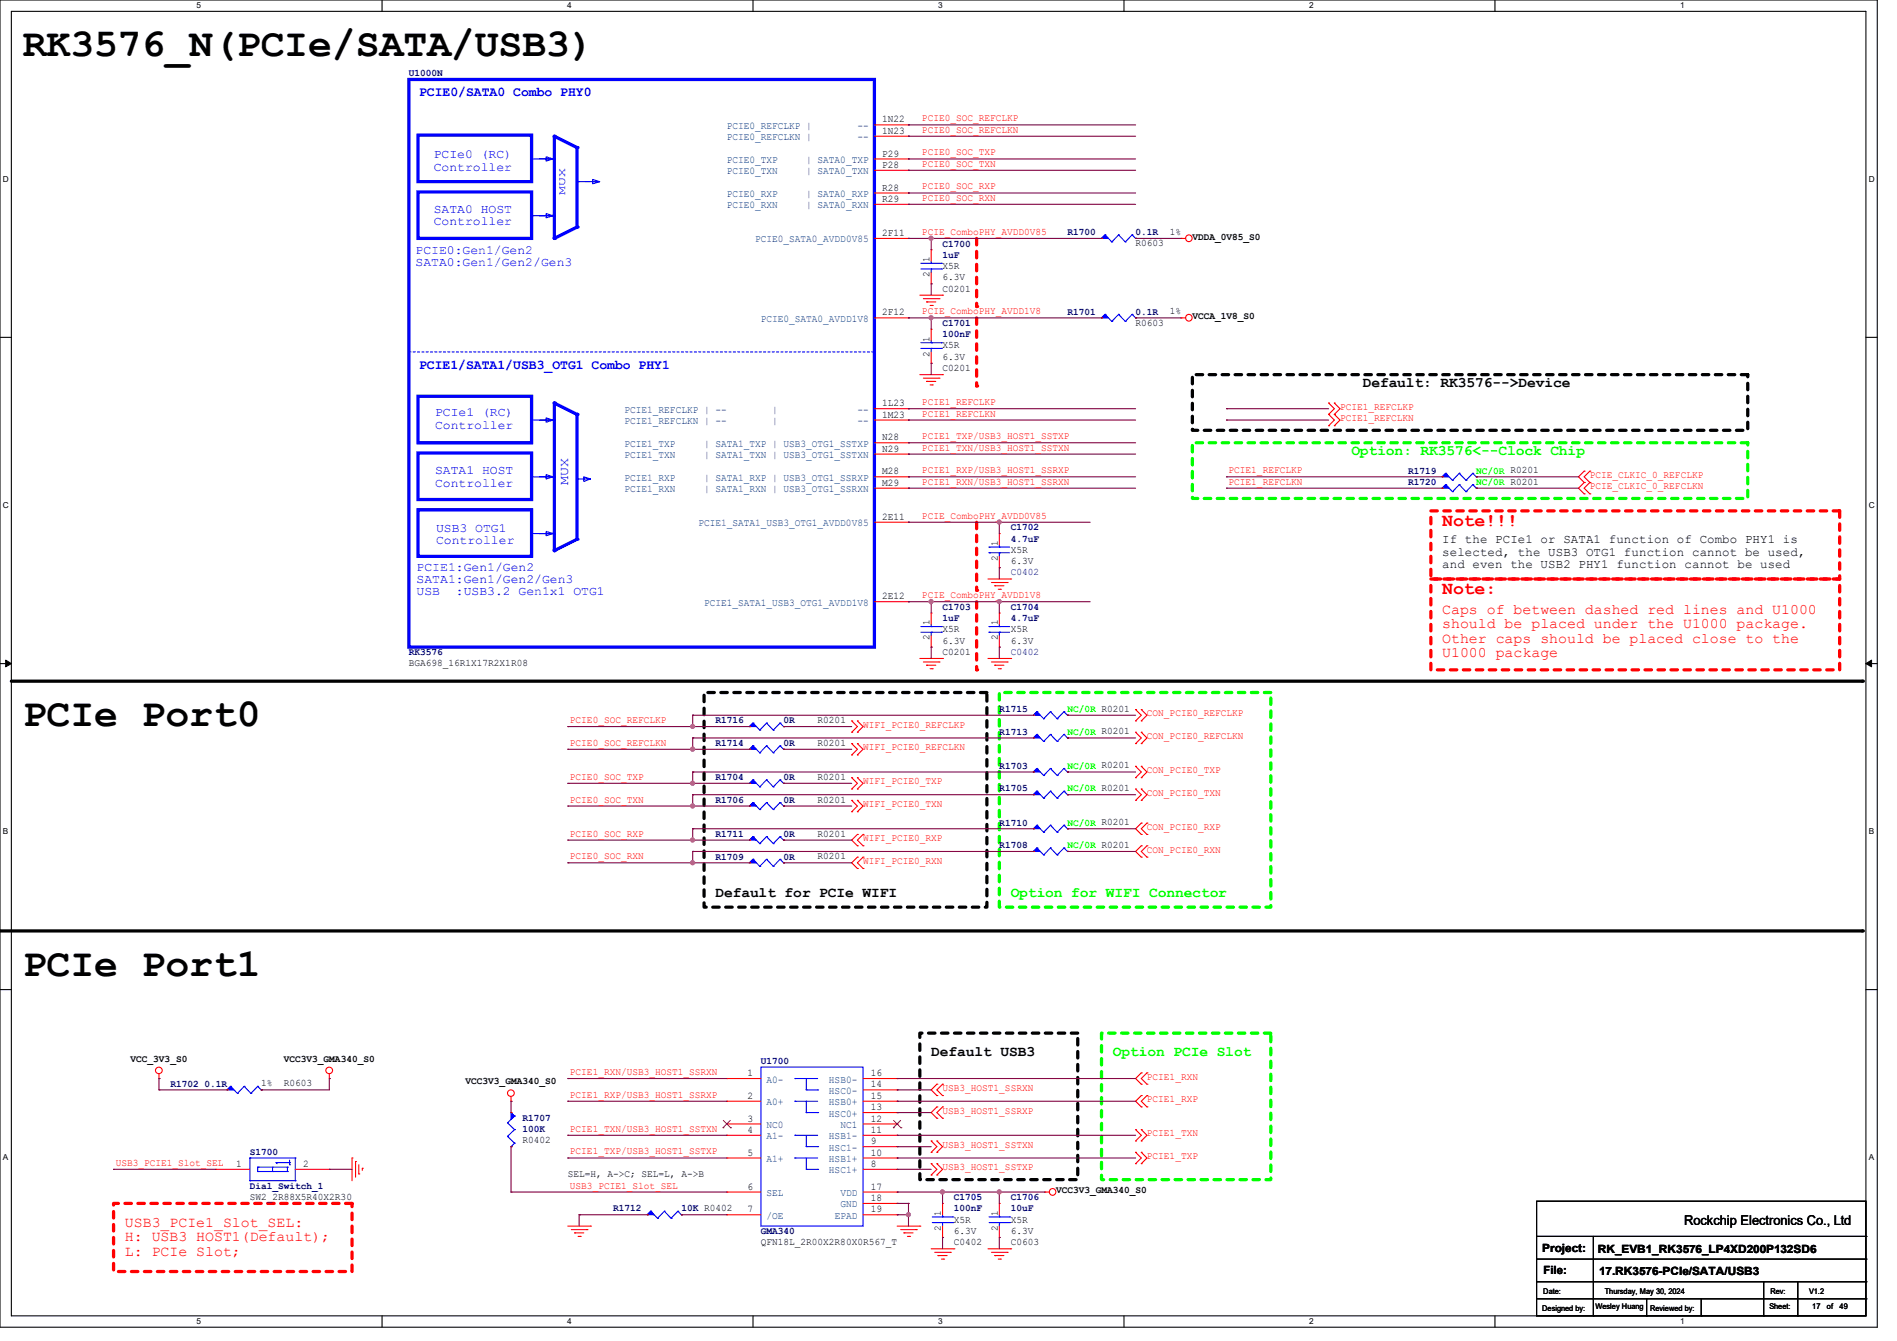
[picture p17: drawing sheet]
<svg xmlns="http://www.w3.org/2000/svg" width="297mm" height="210mm" viewBox="0 0 297 210" stroke-linecap="round" stroke-linejoin="round" font-family="sans-serif">
<defs><g id="words">
<g font-size="6.2">
<text x="3.6" y="8.8">RK3576_N(PCIe/SATA/USB3)</text>
<text x="3.6" y="113.7">PCIe Port0</text>
<text x="3.6" y="152.8">PCIe Port1</text>
</g>
<g font-size="2.8" fill="#f00">
<text x="225.8" y="82.4">Note!!!</text>
<text x="225.8" y="93">Note:</text>
</g>
<g font-size="2.3">
<text x="213.4" y="60.5">Default: RK3576--&gt;Device</text>
<text x="112" y="140.5">Default for PCIe WIFI</text>
<text x="145.8" y="165.4">Default USB3</text>
</g>
<g font-size="2.3" fill="#0f0">
<text x="211.6" y="71.2">Option: RK3576&lt;--Clock Chip</text>
<text x="158.2" y="140.5">Option for WIFI Connector</text>
<text x="174.2" y="165.4">Option PCIe Slot</text>
</g>
<g font-size="2.3" fill="#f00">
<text x="225.8" y="96.1">Caps of between dashed red lines and U1000</text>
<text x="225.8" y="98.4">should be placed under the U1000 package.</text>
<text x="225.8" y="100.7">Other caps should be placed close to the</text>
<text x="225.8" y="103">U1000 package</text>
<text x="19.6" y="192.1">USB3_PCIe1_Slot_SEL:</text>
<text x="19.6" y="194.4">H: USB3 HOST1(Default);</text>
<text x="19.6" y="196.7">L: PCIe Slot;</text>
</g>
<g font-size="2.1" fill="#00f">
<text x="65.6" y="15.1">PCIE0/SATA0 Combo PHY0</text>
<text x="65.6" y="57.7">PCIE1/SATA1/USB3_OTG1 Combo PHY1</text>
</g>
<text font-size="2.1" x="263.7" y="191.9">Rockchip Electronics Co., Ltd</text>
<g font-size="1.9" fill="#00f">
<text x="67.9" y="24.8">PCIe0 (RC)</text>
<text x="67.9" y="26.8">Controller</text>
<text x="67.9" y="33.4">SATA0 HOST</text>
<text x="67.9" y="35.3">Controller</text>
<text x="65.1" y="39.8">PCIE0:Gen1/Gen2</text>
<text x="65.1" y="41.7">SATA0:Gen1/Gen2/Gen3</text>
<text x="68.1" y="65.2">PCIe1 (RC)</text>
<text x="68.1" y="67.1">Controller</text>
<text x="68.1" y="74.3">SATA1 HOST</text>
<text x="68.1" y="76.2">Controller</text>
<text x="88.9" y="75.9" transform="rotate(-90 88.9 75.9)">MUX</text>
<text x="68.3" y="83.3">USB3 OTG1</text>
<text x="65.2" y="89.4">PCIE1:Gen1/Gen2</text>
<text x="68.3" y="85.3">Controller</text>
<text x="65.2" y="91.3">SATA1:Gen1/Gen2/Gen3</text>
<text x="65.2" y="93.3">USB</text>
<text x="71.4" y="93.3">:USB3.2 Gen1x1 OTG1</text>
</g>
<g font-size="1.9">
<text x="225.8" y="85.1">If the PCIe1 or SATA1 function of Combo PHY1 is</text>
<text x="225.8" y="87">selected, the USB3 OTG1 function cannot be used,</text>
<text x="225.8" y="89">and even the USB2 PHY1 function cannot be used</text>
</g>
<g font-size="1.8">
<text x="241.5" y="196">Project:</text>
<text x="250.2" y="196.2">RK_EVB1_RK3576_LP4XD200P132SD6</text>
<text x="241.6" y="199.6">File:</text>
<text x="250.4" y="199.7">17.RK3576-PCIe/SATA/USB3</text>
</g>
<g font-size="1.6" fill="#000080">
<text x="64" y="11.9">U1000N</text>
<text x="147.6" y="38.6">C1700</text>
<text x="147.6" y="40.4">1uF</text>
<text x="167.1" y="36.8">R1700</text>
<text x="177.8" y="36.8">0.1R</text>
<text x="147.6" y="51.1">C1701</text>
<text x="147.6" y="52.8">100nF</text>
<text x="167.1" y="49.3">R1701</text>
<text x="177.8" y="49.3">0.1R</text>
<text x="220.5" y="74.2">R1719</text>
<text x="220.5" y="75.9">R1720</text>
<text x="158.2" y="83.1">C1702</text>
<text x="158.2" y="84.8">4.7uF</text>
<text x="147.6" y="95.5">C1703</text>
<text x="158.2" y="90.1">C0402</text>
<text x="158.2" y="95.5">C1704</text>
<text x="147.6" y="97.3">1uF</text>
<text x="158.2" y="97.3">4.7uF</text>
<text x="64" y="102.6">RK3576</text>
<text x="158.2" y="102.6">C0402</text>
<text x="112" y="113.3">R1716</text>
<text x="122.7" y="113.3">0R</text>
<text x="156.5" y="111.5">R1715</text>
<text x="112" y="116.8">R1714</text>
<text x="122.7" y="116.8">0R</text>
<text x="156.5" y="115.1">R1713</text>
<text x="112" y="122.2">R1704</text>
<text x="112" y="125.7">R1706</text>
<text x="122.7" y="122.2">0R</text>
<text x="122.7" y="125.7">0R</text>
<text x="156.5" y="120.4">R1703</text>
<text x="156.5" y="123.9">R1705</text>
<text x="112" y="131.1">R1711</text>
<text x="122.7" y="131.1">0R</text>
<text x="156.5" y="129.3">R1710</text>
<text x="112" y="134.6">R1709</text>
<text x="122.7" y="134.6">0R</text>
<text x="156.5" y="132.8">R1708</text>
<text x="119.1" y="166.6">U1700</text>
<text x="26.7" y="170.2">R1702 0.1R</text>
<text x="81.8" y="175.5">R1707</text>
<text x="81.8" y="177.3">100K</text>
<text x="39.1" y="180.8">S1700</text>
<text x="39.1" y="186.2">Dial_Switch_1</text>
<text x="96" y="189.7">R1712</text>
<text x="106.7" y="189.7">10K R0402</text>
<text x="149.4" y="188">C1705</text>
<text x="149.4" y="189.7">100nF</text>
<text x="158.2" y="188">C1706</text>
<text x="158.2" y="189.7">10uF</text>
<text x="119.1" y="193.3">GMA340</text>
</g>
<g font-size="1.6" fill="#004080">
<text x="113.8" y="20.2">PCIE0_REFCLKP |</text>
<text x="113.8" y="22">PCIE0_REFCLKN |</text>
<text x="134.2" y="20.2">--</text>
<text x="134.2" y="22">--</text>
<text x="113.8" y="25.5">PCIE0_TXP</text>
<text x="113.8" y="27.3">PCIE0_TXN</text>
<text x="126.2" y="25.5">| SATA0_TXP</text>
<text x="126.2" y="27.3">| SATA0_TXN</text>
<text x="113.8" y="30.9">PCIE0_RXP</text>
<text x="113.8" y="32.6">PCIE0_RXN</text>
<text x="126.2" y="30.9">| SATA0_RXP</text>
<text x="126.2" y="32.6">| SATA0_RXN</text>
<text x="118.2" y="38">PCIE0_SATA0_AVDD0V85</text>
<text x="119.1" y="50.4">PCIE0_SATA0_AVDD1V8</text>
<text x="97.8" y="64.6">PCIE1_REFCLKP | --</text>
<text x="120.9" y="64.6">|</text>
<text x="134.2" y="64.6">--</text>
<text x="97.8" y="66.4">PCIE1_REFCLKN | --</text>
<text x="97.8" y="70">PCIE1_TXP</text>
<text x="97.8" y="71.8">PCIE1_TXN</text>
<text x="110.2" y="70">| SATA1_TXP | USB3_OTG1_SSTXP</text>
<text x="110.2" y="71.8">| SATA1_TXN | USB3_OTG1_SSTXN</text>
<text x="120.9" y="66.4">|</text>
<text x="134.2" y="66.4">--</text>
<text x="97.8" y="75.3">PCIE1_RXP</text>
<text x="97.8" y="77.1">PCIE1_RXN</text>
<text x="110.2" y="75.3">| SATA1_RXP | USB3_OTG1_SSRXP</text>
<text x="110.2" y="77.1">| SATA1_RXN | USB3_OTG1_SSRXN</text>
<text x="109.3" y="82.4">PCIE1_SATA1_USB3_OTG1_AVDD0V85</text>
<text x="110.2" y="94.9">PCIE1_SATA1_USB3_OTG1_AVDD1V8</text>
<text x="120" y="173.1">A0+</text>
<text x="120" y="169.5">A0-</text>
<text x="129.8" y="173.1">HSB0+</text>
<text x="129.8" y="169.5">HSB0-</text>
<text x="129.8" y="171.3">HSC0-</text>
<text x="120" y="178.4">A1-</text>
<text x="120" y="176.7">NC0</text>
<text x="129.8" y="174.9">HSC0+</text>
<text x="129.8" y="178.4">HSB1-</text>
<text x="131.6" y="176.7">NC1</text>
<text x="120" y="182">A1+</text>
<text x="129.8" y="182">HSB1+</text>
<text x="129.8" y="183.8">HSC1+</text>
<text x="129.8" y="180.2">HSC1-</text>
<text x="120" y="190.9">/OE</text>
<text x="120" y="187.3">SEL</text>
<text x="130.7" y="190.9">EPAD</text>
<text x="131.6" y="189.1">GND</text>
<text x="131.6" y="187.3">VDD</text>
</g>
<g font-size="1.6">
<text x="138.1" y="19.2">1N22</text>
<text x="138.1" y="21">1N23</text>
<text x="138.1" y="24.5">P29</text>
<text x="138.1" y="26.3">P28</text>
<text x="138.1" y="29.8">R28</text>
<text x="138.1" y="31.6">R29</text>
<text x="138.1" y="37">2F11</text>
<text x="145.5" y="41.1" transform="rotate(-90 145.5 41.1)">1</text>
<text x="177.8" y="38.6">R0603</text>
<text x="183.1" y="36.8">1%</text>
<text x="186.7" y="37.5">VDDA_0V85_S0</text>
<text x="145.5" y="43.4" transform="rotate(-90 145.5 43.4)">2</text>
<text x="147.6" y="45.7">C0201</text>
<text x="147.6" y="42.1">X5R</text>
<text x="147.6" y="43.9">6.3V</text>
<text x="138.1" y="49.4">2F12</text>
<text x="145.5" y="53.5" transform="rotate(-90 145.5 53.5)">1</text>
<text x="177.8" y="51">R0603</text>
<text x="183.1" y="49.2">1%</text>
<text x="186.7" y="50">VCCA_1V8_S0</text>
<text x="145.5" y="55.8" transform="rotate(-90 145.5 55.8)">2</text>
<text x="147.6" y="58.1">C0201</text>
<text x="147.6" y="54.6">X5R</text>
<text x="147.6" y="56.3">6.3V</text>
<text x="138.1" y="63.6">1L23</text>
<text x="138.1" y="65.4">1M23</text>
<text x="138.1" y="69">N28</text>
<text x="138.1" y="70.7">N29</text>
<text x="138.1" y="74.3">M28</text>
<text x="138.1" y="76.1">M29</text>
<text x="138.1" y="81.4">2E11</text>
<text x="156.2" y="87.8" transform="rotate(-90 156.2 87.8)">2</text>
<text x="156.2" y="85.5" transform="rotate(-90 156.2 85.5)">1</text>
<text x="158.2" y="86.6">X5R</text>
<text x="158.2" y="88.3">6.3V</text>
<text x="138.1" y="93.9">2E12</text>
<text x="145.5" y="100.3" transform="rotate(-90 145.5 100.3)">2</text>
<text x="145.5" y="98" transform="rotate(-90 145.5 98)">1</text>
<text x="147.6" y="99">X5R</text>
<text x="147.6" y="100.8">6.3V</text>
<text x="156.2" y="100.3" transform="rotate(-90 156.2 100.3)">2</text>
<text x="156.2" y="98" transform="rotate(-90 156.2 98)">1</text>
<text x="158.2" y="99">X5R</text>
<text x="158.2" y="100.8">6.3V</text>
<text x="64" y="104.3">BGA698_16R1X17R2X1R08</text>
<text x="147.6" y="102.6">C0201</text>
<text x="128" y="113.2">R0201</text>
<text x="128" y="116.8">R0201</text>
<text x="128" y="122.1">R0201</text>
<text x="128" y="125.7">R0201</text>
<text x="128" y="131">R0201</text>
<text x="128" y="134.6">R0201</text>
<text x="20.4" y="166.3">VCC_3V3_S0</text>
<text x="44.4" y="166.3">VCC3V3_GMA340_S0</text>
<text x="40.9" y="170.1">1%</text>
<text x="44.4" y="170.1">R0603</text>
<text x="72.9" y="169.8">VCC3V3_GMA340_S0</text>
<text x="117" y="172.1">2</text>
<text x="117" y="168.5">1</text>
<text x="136.4" y="172.1">15</text>
<text x="136.4" y="168.5">16</text>
<text x="136.4" y="173.9">13</text>
<text x="136.4" y="170.3">14</text>
<text x="81.8" y="179">R0402</text>
<text x="117" y="177.4">4</text>
<text x="117" y="175.6">3</text>
<text x="136.4" y="177.4">11</text>
<text x="136.4" y="179.2">9</text>
<text x="136.4" y="175.6">12</text>
<text x="37" y="182.8">1</text>
<text x="47.5" y="182.8">2</text>
<text x="88.9" y="184.4">SEL=H, A-&gt;C; SEL=L, A-&gt;B</text>
<text x="117" y="181">5</text>
<text x="136.4" y="181">10</text>
<text x="136.4" y="182.8">8</text>
<text x="39.1" y="187.9">SW2_2R88X5R40X2R30</text>
<text x="117" y="189.9">7</text>
<text x="117" y="186.3">6</text>
<text x="136.4" y="188.1">18</text>
<text x="136.4" y="186.3">17</text>
<text x="136.4" y="189.9">19</text>
<text x="147.3" y="190.4" transform="rotate(-90 147.3 190.4)">1</text>
<text x="149.4" y="191.5">X5R</text>
<text x="156.2" y="190.4" transform="rotate(-90 156.2 190.4)">1</text>
<text x="158.2" y="191.5">X5R</text>
<text x="165.4" y="186.9">VCC3V3_GMA340_S0</text>
<text x="119.1" y="195">QFN18L_2R00X2R80X0R567_T</text>
<text x="147.3" y="192.7" transform="rotate(-90 147.3 192.7)">2</text>
<text x="149.4" y="195">C0402</text>
<text x="149.4" y="193.2">6.3V</text>
<text x="156.2" y="192.7" transform="rotate(-90 156.2 192.7)">2</text>
<text x="158.2" y="195">C0603</text>
<text x="158.2" y="193.2">6.3V</text>
</g>
<g font-size="1.6" fill="#f00">
<text x="144.4" y="19">PCIE0_SOC_REFCLKP</text>
<text x="144.4" y="20.8">PCIE0_SOC_REFCLKN</text>
<text x="144.4" y="24.3">PCIE0_SOC_TXP</text>
<text x="144.4" y="26.1">PCIE0_SOC_TXN</text>
<text x="144.4" y="29.7">PCIE0_SOC_RXP</text>
<text x="144.4" y="31.5">PCIE0_SOC_RXN</text>
<text x="144.4" y="36.8">PCIE_ComboPHY_AVDD0V85</text>
<text x="144.4" y="49.2">PCIE_ComboPHY_AVDD1V8</text>
<text x="144.4" y="63.5">PCIE1_REFCLKP</text>
<text x="144.4" y="65.2">PCIE1_REFCLKN</text>
<text x="209.8" y="64.2">PCIE1_REFCLKP</text>
<text x="209.8" y="66">PCIE1_REFCLKN</text>
<text x="144.4" y="68.8">PCIE1_TXP/USB3_HOST1_SSTXP</text>
<text x="144.4" y="70.6">PCIE1_TXN/USB3_HOST1_SSTXN</text>
<text x="144.4" y="74.1">PCIE1_RXP/USB3_HOST1_SSRXP</text>
<text x="144.4" y="75.9">PCIE1_RXN/USB3_HOST1_SSRXN</text>
<text x="192.4" y="74.1">PCIE1_REFCLKP</text>
<text x="192.4" y="75.9">PCIE1_REFCLKN</text>
<text x="248.9" y="74.8">PCIE_CLKIC_0_REFCLKP</text>
<text x="248.9" y="76.6">PCIE_CLKIC_0_REFCLKN</text>
<text x="144.4" y="81.2">PCIE_ComboPHY_AVDD0V85</text>
<text x="144.4" y="93.7">PCIE_ComboPHY_AVDD1V8</text>
<text x="89.2" y="113.2">PCIE0_SOC_REFCLKP</text>
<text x="135.1" y="114">WIFI_PCIE0_REFCLKP</text>
<text x="179.6" y="112.2">CON_PCIE0_REFCLKP</text>
<text x="89.2" y="116.8">PCIE0_SOC_REFCLKN</text>
<text x="135.1" y="117.5">WIFI_PCIE0_REFCLKN</text>
<text x="179.6" y="115.7">CON_PCIE0_REFCLKN</text>
<text x="89.2" y="122.1">PCIE0_SOC_TXP</text>
<text x="89.2" y="125.7">PCIE0_SOC_TXN</text>
<text x="135.1" y="122.8">WIFI_PCIE0_TXP</text>
<text x="179.6" y="121.1">CON_PCIE0_TXP</text>
<text x="179.6" y="124.6">CON_PCIE0_TXN</text>
<text x="89.2" y="131">PCIE0_SOC_RXP</text>
<text x="135.1" y="126.4">WIFI_PCIE0_TXN</text>
<text x="135.1" y="131.7">WIFI_PCIE0_RXP</text>
<text x="179.6" y="130">CON_PCIE0_RXP</text>
<text x="89.2" y="134.6">PCIE0_SOC_RXN</text>
<text x="135.1" y="135.3">WIFI_PCIE0_RXN</text>
<text x="179.6" y="133.5">CON_PCIE0_RXN</text>
<text x="89.2" y="171.9">PCIE1_RXP/USB3_HOST1_SSRXP</text>
<text x="89.2" y="168.4">PCIE1_RXN/USB3_HOST1_SSRXN</text>
<text x="147.6" y="170.9">USB3_HOST1_SSRXN</text>
<text x="179.6" y="169.1">PCIE1_RXN</text>
<text x="179.6" y="172.6">PCIE1_RXP</text>
<text x="89.2" y="177.2">PCIE1_TXN/USB3_HOST1_SSTXN</text>
<text x="147.6" y="179.7">USB3_HOST1_SSTXN</text>
<text x="147.6" y="174.4">USB3_HOST1_SSRXP</text>
<text x="179.6" y="178">PCIE1_TXN</text>
<text x="18.1" y="182.6">USB3_PCIE1_Slot_SEL</text>
<text x="89.2" y="180.8">PCIE1_TXP/USB3_HOST1_SSTXP</text>
<text x="147.6" y="183.3">USB3_HOST1_SSTXP</text>
<text x="179.6" y="181.5">PCIE1_TXP</text>
<text x="89.2" y="186.1">USB3_PCIE1_Slot_SEL</text>
</g>
<text font-size="1.6" fill="#00f" x="88.5" y="30.6" transform="rotate(-90 88.5 30.6)">MUX</text>
<g font-size="1.6" fill="#0f0">
<text x="231.1" y="74.2">NC/0R R0201</text>
<text x="231.1" y="75.9">NC/0R R0201</text>
<text x="167.1" y="111.5">NC/0R R0201</text>
<text x="167.1" y="115.1">NC/0R R0201</text>
<text x="167.1" y="120.4">NC/0R R0201</text>
<text x="167.1" y="123.9">NC/0R R0201</text>
<text x="167.1" y="129.3">NC/0R R0201</text>
<text x="167.1" y="132.8">NC/0R R0201</text>
</g>
<g font-size="1.3">
<text x="30.8" y="1.3">5</text>
<text x="88.8" y="1.3">4</text>
<text x="146.9" y="1.3">3</text>
<text x="205" y="1.3">2</text>
<text x="263.1" y="1.3">1</text>
<text x=".5" y="28.4">D</text>
<text x="292.6" y="28.4">D</text>
<text x=".5" y="79.5">C</text>
<text x="292.6" y="79.5">C</text>
<text x=".5" y="130.6">B</text>
<text x="292.6" y="130.6">B</text>
<text x=".5" y="181.7">A</text>
<text x="292.6" y="181.7">A</text>
<text x="30.8" y="207.4">5</text>
<text x="88.8" y="207.4">4</text>
<text x="146.9" y="207.4">3</text>
<text x="205" y="207.4">2</text>
<text x="263.1" y="207.4">1</text>
</g>
<g font-size="1.2">
<text x="241.6" y="202.6">Date:</text>
<text x="251.2" y="202.6">Thursday, May 30, 2024</text>
<text x="277.2" y="202.6">Rev:</text>
<text x="283.2" y="202.6">V1.2</text>
<text x="241.5" y="205.3">Designed by:</text>
<text x="249.8" y="205.1">Wesley Huang</text>
<text x="258.4" y="205.3">Reviewed by:</text>
<text x="277" y="205.1">Sheet:</text>
<text x="283.8" y="205.1">17</text>
<text x="286" y="205.1">of</text>
<text x="288" y="205.1">49</text>
</g>
</g></defs>
<path d="M0 0h293.9v207.9h-293.9zM1.8 1.8h290.3v204.3h-290.3z" fill="none" stroke="#000" stroke-width=".17"/>
<g fill="#fff">
<path d="M30.8 .2h.7v1.4h-.7z"/>
<path d="M30.8 206.2h.7v1.4h-.7z"/>
</g>
<path d="M59.8 0v1.8M59.8 206.1v1.8" fill="none" stroke="#000" stroke-width=".17"/>
<g fill="#fff">
<path d="M88.8 .2h.7v1.4h-.7z"/>
<path d="M88.8 206.2h.7v1.4h-.7z"/>
</g>
<path d="M117.9 0v1.8M117.9 206.1v1.8" fill="none" stroke="#000" stroke-width=".17"/>
<g fill="#fff">
<path d="M146.9 .2h.7v1.4h-.7z"/>
<path d="M146.9 206.2h.7v1.4h-.7z"/>
</g>
<path d="M176 0v1.8M176 206.1v1.8" fill="none" stroke="#000" stroke-width=".17"/>
<g fill="#fff">
<path d="M205 .2h.7v1.4h-.7z"/>
<path d="M205 206.2h.7v1.4h-.7z"/>
</g>
<path d="M234.1 0v1.8M234.1 206.1v1.8" fill="none" stroke="#000" stroke-width=".17"/>
<g fill="#fff">
<path d="M263.1 .2h.6v1.4h-.6z"/>
<path d="M263.1 206.2h.6v1.4h-.6z"/>
<path d="M.5 27.3h.9v1.4h-.9z"/>
<path d="M292.6 27.3h.9v1.4h-.9z"/>
<path d="M.5 78.4h.9v1.4h-.9z"/>
<path d="M292.6 78.4h.9v1.4h-.9z"/>
</g>
<path d="M0 52.8h1.8M292.1 52.8h1.8" fill="none" stroke="#000" stroke-width=".17"/>
<g fill="#fff">
<path d="M.5 129.5h.8v1.4h-.8z"/>
<path d="M292.6 129.5h.8v1.4h-.8z"/>
</g>
<path d="M0 103.9h1.8M292.1 103.9h1.8" fill="none" stroke="#000" stroke-width=".17"/>
<path d="M.9 103.4l.9 .5-.9 .5zM292.1 103.9l.9-.5v1z" fill="#000" stroke="#000" stroke-width=".16"/>
<g fill="#fff">
<path d="M.5 180.5h.8v1.4h-.8z"/>
<path d="M292.6 180.5h.8v1.4h-.8z"/>
</g>
<path d="M0 155h1.8M292.1 155h1.8" fill="none" stroke="#000" stroke-width=".17"/>
<path d="M152.9 37.3v10.7" fill="none" stroke="#f00" stroke-width=".51" stroke-dasharray="1 1"/>
<circle cx="152.9" cy="48" r=".25" fill="#f00" stroke-dasharray="1 1"/>
<path d="M152.9 49.8v10.7" fill="none" stroke="#f00" stroke-width=".51" stroke-dasharray="1 1"/>
<circle cx="152.9" cy="60.5" r=".25" fill="#f00" stroke-dasharray="1 1"/>
<path d="M152.9 81.8v10.7" fill="none" stroke="#f00" stroke-width=".51" stroke-dasharray="1 1"/>
<circle cx="152.9" cy="92.5" r=".25" fill="#f00" stroke-dasharray="1 1"/>
<path d="M152.9 94.2v10.7" fill="none" stroke="#f00" stroke-width=".51" stroke-dasharray="1 1"/>
<circle cx="152.9" cy="104.9" r=".25" fill="#f00" stroke-dasharray="1 1"/>
<path d="M224 90.7h64v14.2h-64zM224 80h64v10.7h-64zM17.8 188.5h37.3v10.6h-37.3z" fill="none" stroke="#f00" stroke-width=".51" stroke-dasharray="1 1"/>
<path d="M186.7 69.3h86.9v8.8h-86.9zM156.5 108.5h42.5v33.6h-42.5zM172.5 161.8h26.5v22.9h-26.5z" fill="none" stroke="#0f0" stroke-width=".51" stroke-dasharray="1 1"/>
<path d="M186.7 58.7h86.9v8.7h-86.9zM110.2 108.5h44.3v33.6h-44.3zM144 161.8h24.7v22.9h-24.7z" fill="none" stroke="#000" stroke-width=".51" stroke-dasharray="1 1"/>
<path d="M1.8 106.7h289.8M0 145.8h291.6" fill="none" stroke="#000" stroke-width=".51"/>
<g fill="#000">
<circle cx="291.6" cy="106.7" r=".25"/>
<circle cx="291.6" cy="145.8" r=".25"/>
</g>
<g fill="none" stroke="#f00" stroke-width=".17">
<path d="M172.5 37.3h.1M177.8 37.3h.1M184.9 37.3h.1M184.9 37.3h.7M144 46.2h3.6M144 58.7h3.6M144.6 46.8h2.4M144.6 59.2h2.4M145.1 47.3h.1M145.1 59.7h.1M145.1 47.3h1.4M145.1 59.7h1.4"/>
<path d="M145.6 47.8h.4M146 47.8h.1M147 46.8h.1M147 59.2h.1M147.6 46.2h.1M147.6 58.7h.1M184.9 49.8h.1M184.9 49.8h.7M145.6 60.3h.4M146 60.3h.1M208 64.9h.1M208 63.1h.1"/>
<path d="M208 66.7h.1M208 63.1l.9 .9-.9 .9M208 64.9l.9 .9-.9 .9M208.9 64.9h.1M208.9 63.1h.1M208.9 66.7h.1M208.9 63.1l.9 .9-.9 .9M208.9 64.9l.9 .9-.9 .9M248 73.8h.1M248 75.6h.1M248 77.3h.1M248 73.8l-.9 .9 .9 .9"/>
<path d="M248 75.6l-.9 .9 .9 .8M248.9 75.6h.1M248.9 73.8h.1M248.9 77.3h.1M248.9 73.8l-.9 .9 .9 .9M248.9 75.6l-.9 .9 .9 .8M154.7 90.7h3.5M155.2 91.2h2.5M155.7 91.7h.1M155.7 91.7h1.5M156.3 92.3h.3M156.5 83.6h.1"/>
<path d="M156.5 88.9h.1M156.5 83.6v1.7M156.5 87.1v1.8M156.6 92.3h.1M157.7 91.2h.1M158.2 90.7h.1M133.3 114.7h.1M133.3 112.9h.1M133.3 118.2h.1M133.3 116.5h.1M133.3 112.9l.9 .9-.9 .9M133.3 116.5l.9 .8-.9 .9"/>
<path d="M134.2 114.7h.1M134.2 112.9h.1M134.2 118.2h.1M134.2 116.5h.1M134.2 112.9l.9 .9-.9 .9M134.2 116.5l.9 .8-.9 .9M144 103.1h3.6M144.6 103.7h2.4M145.1 104.2h.1M145.1 104.2h1.4M145.6 104.7h.4M146 104.7h.1"/>
<path d="M147 103.7h.1M147.6 103.1h.1M154.7 103.1h3.5M155.2 103.7h2.5M155.7 104.2h.1M155.7 104.2h1.5M156.3 104.7h.3M156.6 104.7h.1M157.7 103.7h.1M158.2 103.1h.1M161.8 112h.1M167.1 112h.1"/>
<path d="M177.8 112.9h.1M177.8 111.1h.1M177.8 116.5h.1M177.8 114.7h.1M177.8 111.1l.9 .9-.9 .9M177.8 114.7l.9 .9-.9 .9M178.7 112.9h.1M178.7 111.1h.1M178.7 116.5h.1M178.7 114.7h.1M178.7 111.1l.9 .9-.9 .9M178.7 114.7l.9 .9-.9 .9"/>
<path d="M133.3 123.6h.1M133.3 121.8h.1M133.3 127.1h.1M133.3 125.3h.1M133.3 121.8l.9 .9-.9 .9M133.3 125.3l.9 .9-.9 .9M134.2 123.6h.1M134.2 121.8h.1M134.2 127.1h.1M134.2 125.3h.1M134.2 134.2h.1M134.2 136h.1"/>
<path d="M134.2 130.7h.1M134.2 132.5h.1M134.2 121.8l.9 .9-.9 .9M134.2 125.3l.9 .9-.9 .9M134.2 134.2l-.9 .9 .9 .9M134.2 130.7l-.9 .9 .9 .9M135.1 136h.1M135.1 134.2h.1M135.1 132.5h.1M135.1 130.7h.1M135.1 134.2l-.9 .9 .9 .9M135.1 130.7l-.9 .9 .9 .9"/>
<path d="M161.8 129.8h.1M167.1 129.8h.1M177.8 121.8h.1M177.8 120h.1M177.8 125.3h.1M177.8 123.6h.1M177.8 120l.9 .9-.9 .9M177.8 123.6l.9 .9-.9 .8M178.7 121.8h.1M178.7 120h.1M178.7 125.3h.1M178.7 123.6h.1"/>
<path d="M178.7 132.5h.1M178.7 134.2h.1M178.7 128.9h.1M178.7 130.7h.1M178.7 120l.9 .9-.9 .9M178.7 123.6l.9 .9-.9 .8M178.7 132.5l-.9 .8 .9 .9M178.7 128.9l-.9 .9 .9 .9M179.6 134.2h.1M179.6 132.5h.1M179.6 130.7h.1M179.6 128.9h.1"/>
<path d="M179.6 132.5l-.9 .8 .9 .9M179.6 128.9l-.9 .9 .9 .9M24.9 168.9h.1M24.9 168.2v.7M35.6 170.7h.1M40.9 170.7h.1M51.6 168.9h.1M51.6 168.2v.7M80 172.5h.1M80 171.7v.8M145.8 178.7h.1M145.8 178.7l.9 .9-.9 .9"/>
<path d="M146.7 178.7h.1M146.7 173.4h.1M146.7 175.1h.1M146.7 169.8h.1M146.7 171.6h.1M146.7 178.7l.9 .9-.9 .9M146.7 173.4l-.9 .8 .9 .9M146.7 169.8l-.9 .9 .9 .9M147.6 175.1h.1M147.6 173.4h.1M147.6 171.6h.1M147.6 169.8h.1"/>
<path d="M147.6 173.4l-.9 .8 .9 .9M147.6 169.8l-.9 .9 .9 .9M177.8 178.7h.1M177.8 176.9h.1M177.8 176.9l.9 .9-.9 .9M178.7 178.7h.1M178.7 176.9h.1M178.7 168h.1M178.7 169.8h.1M178.7 171.6h.1M178.7 173.4h.1M178.7 176.9l.9 .9-.9 .9"/>
<path d="M178.7 168l-.9 .9 .9 .9M178.7 171.6l-.9 .9 .9 .9M179.6 169.8h.1M179.6 168h.1M179.6 173.4h.1M179.6 171.6h.1M179.6 168l-.9 .9 .9 .9M179.6 171.6l-.9 .9 .9 .9M55.1 181.4h.1M55.1 181.4v3.5M55.7 181.9h.1M55.7 181.9v2.5"/>
<path d="M56.2 183.9h.1M56.2 182.4v1.5M56.7 183h.1M56.7 183v.3M88.9 192h3.6M89.5 192.6h2.4M90 193.1h.1M90 193.1h1.4M90.5 193.6h.3M90.8 193.6h.1M91.9 192.6h.1M92.5 192h.1"/>
<path d="M140.5 192h3.5M141 192.6h2.5M141.5 193.1h.1M141.5 193.1h1.5M142.1 193.6h.3M142.4 193.6h.1M143.5 192.6h.1M144 192h.1M145.8 184h.1M145.8 182.2h.1M145.8 180.5h.1M145.8 195.6h3.6"/>
<path d="M145.8 182.2l.9 .9-.9 .9M146.3 196.1h2.5M146.7 184h.1M146.7 182.2h.1M146.7 180.5h.1M146.7 182.2l.9 .9-.9 .9M146.9 196.6h.1M146.9 196.6h1.4M147.4 197.2h.3M147.6 188.5h.1M147.6 193.8h.1M147.6 188.5v1.7"/>
<path d="M147.6 192v1.8M147.7 197.2h.1M148.8 196.1h.1M149.4 195.6h.1M154.7 195.6h3.5M155.2 196.1h2.5M155.7 196.6h.1M155.7 196.6h1.5M156.3 197.2h.3M156.6 197.2h.1M157.7 196.1h.1M158.2 195.6h.1"/>
<path d="M163.6 186.7h.1M163.6 186.7h.7M177.8 182.2h.1M177.8 180.5h.1M177.8 180.5l.9 .9-.9 .8M178.7 182.2h.1M178.7 180.5h.1M178.7 180.5l.9 .9-.9 .8"/>
<circle cx="186.1" cy="37.3" r=".52"/>
<circle cx="186.1" cy="49.8" r=".52"/>
<circle cx="24.9" cy="167.6" r=".52"/>
<circle cx="51.6" cy="167.6" r=".52"/>
<circle cx="80" cy="171.2" r=".52"/>
<circle cx="164.8" cy="186.7" r=".52"/>
</g>
<g fill="none" stroke="#000" stroke-width=".17">
<path d="M240.6 188.1h51.5v18h-51.5zM240.6 193.6h51.5M240.6 197.2h51.5M249.5 193.6v12.5M292.1 193.6h.1M292.1 197.2h.1M240.6 200.7h51.5M240.6 203.4h51.5M249.5 206.1h.1M257.8 206.1h.1M257.8 203.4v2.7M266.4 206.1h.1"/>
<path d="M266.4 203.4v2.7M276.1 206.1h.1M276.1 200.7v5.4M281.5 206.1h.1M281.5 200.7v5.4M292.1 200.7h.1M292.1 203.4h.1"/>
</g>
<g fill="none" stroke="#00f" stroke-width=".17">
<path d="M173 36.8h.1M173 36.8l-.5 .5M173 36.8l1.1 1.1M174.1 37.9h.1M175.1 36.8h.1M175.1 36.8l-1 1.1M175.1 36.8l1.1 1.1M176.2 37.9h.1M177.2 36.8h.1M177.2 36.8l-1 1.1M177.2 36.8l.6 .5M177.8 37.3h.1"/>
<path d="M154.9 86.6h.1M154.9 85.7h.1M154.9 86.6h3.2M154.9 85.7h3.2M156.5 85.7h.1M156.5 86.6h.1M156.5 85.3v.4M156.5 86.6v.5M162.3 111.5h.1M162.3 111.5l-.5 .5M162.3 111.5l1.1 1.1M163.4 112.6h.1"/>
<path d="M164.5 111.5h.1M164.5 111.5l-1.1 1.1M164.5 111.5l1 1.1M165.5 112.6h.1M166.6 111.5h.1M166.6 111.5l-1.1 1.1M166.6 111.5l.5 .5M167.1 112h.1M162.3 129.2h.1M162.3 129.2l-.5 .6M162.3 129.2l1.1 1.1M163.4 130.3h.1"/>
<path d="M164.5 129.2h.1M164.5 129.2l-1.1 1.1M164.5 129.2l1 1.1M165.5 130.3h.1M166.6 129.2h.1M166.6 129.2l-1.1 1.1M166.6 129.2l.5 .6M167.1 129.8h.1M36.1 170.1h.1M36.1 170.1l-.5 .6M36.1 170.1l1.1 1.1M37.2 171.2h.1"/>
<path d="M38.2 170.1h.1M38.2 170.1l-1 1.1M38.2 170.1l1.1 1.1M39.3 171.2h.1M40.3 170.1h.1M40.3 170.1l-1 1.1M40.3 170.1l.6 .6M40.9 170.7h.1M146 191.5h3.2M146 190.6h3.2M147.6 190.6h.1M147.6 191.5h.1"/>
<path d="M147.6 190.2v.4M147.6 191.5v.5M149.2 191.5h.1M149.2 190.6h.1"/>
</g>
<g fill="#00f" stroke="#00f" stroke-width=".17">
<path d="M173 36.8l.5 .5h-1z"/>
<path d="M36.1 170.1l.5 .6h-1z"/>
<path d="M162.3 111.5l.6 .5h-1.1z"/>
<path d="M162.3 129.2l.6 .6h-1.1z"/>
</g>
<path d="M64 12.4h72.9v88.9h-72.9zM65.4 21.2h17.8v7.2h-17.8zM65.4 30.1h17.8v7.2h-17.8zM86.8 21.3v16M65.4 71h17.8v7.2h-17.8zM65.4 62.1h17.8v7.2h-17.8zM65.4 79.8h17.8v7.3h-17.8z" fill="none" stroke="#00f" stroke-width=".51"/>
<path d="M64 55.1h72.9M136.9 55.1h.1" fill="none" stroke="#00f" stroke-width=".17" stroke-dasharray=".3 .3"/>
<circle cx="86.8" cy="37.3" r=".25" fill="#00f"/>
<path d="M86.8 21.3l3.5 1.8" fill="none" stroke="#00f" stroke-width=".51"/>
<circle cx="86.8" cy="21.3" r=".25" fill="#00f"/>
<path d="M90.3 35.6l-3.5 1.7" fill="none" stroke="#00f" stroke-width=".51"/>
<circle cx="90.3" cy="35.6" r=".25" fill="#00f"/>
<path d="M83.2 33.8h3.6M86.8 33.8h.1" fill="none" stroke="#00f" stroke-width=".17"/>
<path d="M90.3 23.1v12.5" fill="none" stroke="#00f" stroke-width=".51"/>
<circle cx="90.3" cy="23.1" r=".25" fill="#00f"/>
<path d="M83.2 24.9h3.6M86.8 24.9h.1M90.5 28.4h.1M90.5 28.4h1.8M83.2 65.8h3.6M86.8 65.8h.1" fill="none" stroke="#00f" stroke-width=".17"/>
<path d="M86.8 63.1v23.1" fill="none" stroke="#00f" stroke-width=".51"/>
<circle cx="86.8" cy="86.2" r=".25" fill="#00f"/>
<path d="M90.3 84.5l-3.5 1.7" fill="none" stroke="#00f" stroke-width=".51"/>
<circle cx="90.3" cy="84.5" r=".25" fill="#00f"/>
<path d="M90.3 64.9v19.6" fill="none" stroke="#00f" stroke-width=".51"/>
<circle cx="90.3" cy="64.9" r=".25" fill="#00f"/>
<path d="M86.8 63.1l3.5 1.8" fill="none" stroke="#00f" stroke-width=".51"/>
<circle cx="86.8" cy="63.1" r=".25" fill="#00f"/>
<g fill="none" stroke="#00f" stroke-width=".17">
<path d="M84.5 33.8h2.1l-1.1 .3v-.7l1.1 .4M84.5 24.9h2.1l-1.1 .3v-.6l1.1 .3M91.7 28.4h2.2l-1.1 .4v-.7l1.1 .3M144.2 54.6h3.2M144.2 53.7h3.2M144.2 42.1h3.2M144.2 41.2h3.2M145.8 53.7h.1M145.8 54.6h.1M145.8 41.2h.1M145.8 42.1h.1M145.8 40.9v.3"/>
<path d="M145.8 42.1v.6M145.8 53.3v.4M145.8 54.6v.5M147.4 54.6h.1M147.4 53.7h.1M147.4 42.1h.1M147.4 41.2h.1M173 49.2h.1M173 49.2l-.5 .6M173 49.2l1.1 1.1M174.1 50.3h.1M175.1 49.2h.1"/>
<path d="M175.1 49.2l-1 1.1M175.1 49.2l1.1 1.1M176.2 50.3h.1M177.2 49.2h.1M177.2 49.2l-1 1.1M177.2 49.2l.6 .6M177.8 49.8h.1M83.2 74.7h3.6M84.5 74.7h2.1l-1.1 .3v-.7l1.1 .4M84.5 65.8h2.1l-1.1 .3v-.7l1.1 .4M86.8 74.7h.1M90.3 75h2.2l-1.1 .4v-.7l1.1 .3"/>
<path d="M226.4 74.1h.1M226.4 75.9h.1M226.4 74.1l-.6 .6M226.4 74.1l1 1.1M226.4 75.9l-.6 .6M226.4 75.9l1 1.1M227.4 75.2h.1M227.4 77h.1M228.5 74.1h.1M228.5 75.9h.1M228.5 74.1l-1.1 1.1M228.5 74.1l1 1.1"/>
<path d="M228.5 75.9l-1.1 1.1M228.5 75.9l1 1.1M229.5 75.2h.1M229.5 77h.1M230.6 74.1h.1M230.6 75.9h.1M230.6 74.1l-1.1 1.1M230.6 74.1l.5 .6M230.6 75.9l-1.1 1.1M230.6 75.9l.5 .6M231.1 74.7h.1M231.1 76.5h.1"/>
<path d="M83.2 83.6h3.6M84.5 83.6h2.1l-1.1 .3v-.7l1.1 .4M86.8 83.6h.1M144.2 99h3.2M144.2 98.1h3.2M145.8 98.1h.1M145.8 99h.1M145.8 97.8v.3M145.8 99v.6M147.4 99h.1M147.4 98.1h.1M154.9 99h.1"/>
<path d="M154.9 98.1h.1M154.9 99h3.2M154.9 98.1h3.2M156.5 98.1h.1M156.5 99h.1M156.5 97.8v.3M156.5 99v.6M117.9 113.2h.1M117.9 116.8h.1M117.9 113.2l-.6 .6M117.9 113.2l1.1 1.1M117.9 116.8l-.6 .5"/>
<path d="M117.9 116.8l1.1 1.1M119 114.3h.1M119 117.9h.1M120 113.2h.1M120 116.8h.1M120 113.2l-1 1.1M120 113.2l1.1 1.1M120 116.8l-1 1.1M120 116.8l1.1 1.1M121.1 114.3h.1M121.1 117.9h.1M122.1 113.2h.1"/>
<path d="M122.1 116.8h.1M122.1 113.2l-1 1.1M122.1 113.2l.6 .6M122.1 116.8l-1 1.1M122.1 116.8l.6 .5M122.7 113.8h.1M122.7 117.3h.1M162.3 115h.1M162.3 115l-.5 .6M162.3 115l1.1 1.1M163.4 116.1h.1M164.5 115h.1"/>
<path d="M164.5 115l-1.1 1.1M164.5 115l1 1.1M165.5 116.1h.1M166.6 115h.1M166.6 115l-1.1 1.1M166.6 115l.5 .6M167.1 115.6h.1M117.9 122.1h.1M117.9 125.7h.1M117.9 131h.1M117.9 134.6h.1M117.9 122.1l-.6 .6"/>
<path d="M117.9 122.1l1.1 1.1M117.9 125.7l-.6 .5M117.9 125.7l1.1 1.1M117.9 131l-.6 .6M117.9 131l1.1 1.1M117.9 134.6l-.6 .5M117.9 134.6l1.1 1.1M119 123.2h.1M119 126.8h.1M119 132.1h.1M119 135.7h.1M120 122.1h.1"/>
<path d="M120 125.7h.1M120 131h.1M120 134.6h.1M120 122.1l-1 1.1M120 122.1l1.1 1.1M120 125.7l-1 1.1M120 125.7l1.1 1.1M120 131l-1 1.1M120 131l1.1 1.1M120 134.6l-1 1.1M120 134.6l1.1 1.1M121.1 123.2h.1"/>
<path d="M121.1 126.8h.1M121.1 132.1h.1M121.1 135.7h.1M122.1 122.1h.1M122.1 125.7h.1M122.1 131h.1M122.1 134.6h.1M122.1 122.1l-1 1.1M122.1 122.1l.6 .6M122.1 125.7l-1 1.1M122.1 125.7l.6 .5M122.1 131l-1 1.1"/>
<path d="M122.1 131l.6 .6M122.1 134.6l-1 1.1M122.1 134.6l.6 .5M122.7 122.7h.1M122.7 126.2h.1M122.7 131.6h.1M122.7 135.1h.1M162.3 132.8h.1M162.3 120.4h.1M162.3 123.9h.1M162.3 132.8l-.5 .5M162.3 132.8l1.1 1.1"/>
<path d="M162.3 120.4l-.5 .5M162.3 120.4l1.1 1.1M162.3 123.9l-.5 .6M162.3 123.9l1.1 1.1M163.4 133.9h.1M163.4 121.5h.1M163.4 125h.1M164.5 132.8h.1M164.5 120.4h.1M164.5 123.9h.1M164.5 132.8l-1.1 1.1M164.5 132.8l1 1.1"/>
<path d="M164.5 120.4l-1.1 1.1M164.5 120.4l1 1.1M164.5 123.9l-1.1 1.1M164.5 123.9l1 1.1M165.5 133.9h.1M165.5 121.5h.1M165.5 125h.1M166.6 132.8h.1M166.6 120.4h.1M166.6 123.9h.1M166.6 132.8l-1.1 1.1M166.6 132.8l.5 .5"/>
<path d="M166.6 120.4l-1.1 1.1M166.6 120.4l.5 .5M166.6 123.9l-1.1 1.1M166.6 123.9l.5 .6M167.1 133.3h.1M167.1 120.9h.1M167.1 124.5h.1M79.5 175.9h.1M79.5 178h.1M79.5 175.9l1.1 1M79.5 178l1.1 1M80 179.6h.1"/>
<path d="M80 174.2l.6 .6M80.6 174.8h.1M80.6 176.9h.1M80.6 179h.1M80.6 174.8l-1.1 1.1M80.6 176.9l-1.1 1.1M80.6 179l-.6 .6M119.1 167.1h16v24.9h-16zM124.5 168.9h.1M124.5 172.5h.1M124.5 177.8h.1M124.5 168.9h3.5"/>
<path d="M124.5 172.5h3.5M124.5 177.8h3.5M126.2 170.7h.1M126.2 174.2h.1M126.2 179.6h.1M126.2 168.9v1.8M126.2 172.5v1.7M126.2 177.8v1.8M126.2 170.7h1.8M126.2 174.2h1.8M126.2 179.6h1.8M128 170.7h.1"/>
<path d="M128 174.2h.1M128 179.6h.1M39.1 184.9h.1M39.1 181.4h.1M39.1 181.4v3.5M39.1 184.9h7.1M39.1 181.4h7.1M40.3 183.5h.1M40.3 182.8h.1M40.3 182.8h4.7M40.3 183.5h4.7M40.3 182.8v.7"/>
<path d="M42.7 183.5h.1M42.7 182.8v.7M43.2 182.1h.1M43.2 182.1l.2 .1M43.2 182.1h2.1M45 182.8h.1M45 183.5h.1M45 182.8v.7M45.3 182.1h.1M45.3 182.4h.1M45.3 181.7v.7M46.2 184.9h.1"/>
<path d="M46.2 181.4h.1M46.2 181.4v3.5M101.9 189.7h.1M101.9 189.7l-.6 .5M101.9 189.7l1.1 1.1M103 190.8h.1M104 189.7h.1M104 189.7l-1 1.1M104 189.7l1.1 1.1M105.1 190.8h.1M106.1 189.7h.1M106.1 189.7l-1 1.1"/>
<path d="M106.1 189.7l.6 .5M106.7 190.2h.1M124.5 181.4h.1M124.5 181.4h3.5M126.2 183.1h.1M126.2 181.4v1.7M126.2 183.1h1.8M128 183.1h.1M154.9 191.5h3.2M154.9 190.6h3.2M156.5 190.6h.1M156.5 191.5h.1"/>
<path d="M156.5 190.2v.4M156.5 191.5v.5M158.1 191.5h.1M158.1 190.6h.1"/>
</g>
<g fill="none" stroke="#f00" stroke-width=".17">
<path d="M136.9 19.6h5.3M142.2 19.6h.1M136.9 21.3h5.3M136.9 24.9h5.3M136.9 26.7h5.3M136.9 30.2h5.3M136.9 32h5.3M136.9 37.3h5.3M142.2 21.3h.1M142.2 24.9h.1M142.2 26.7h.1M142.2 30.2h.1"/>
<path d="M142.2 32h.1M142.2 37.3h.1M145.8 39.1h.1M145.8 39.1v1.8M136.9 49.8h5.3M142.2 49.8h.1M145.8 51.6h.1M145.8 56.9h.1M145.8 44.4h.1M145.8 42.7v1.7M145.8 51.6v1.7M145.8 55.1v1.8"/>
<path d="M172.5 49.8h.1M177.8 49.8h.1M136.9 64h5.3M136.9 65.8h5.3M136.9 69.3h5.3M136.9 71.1h5.3M136.9 74.7h5.3M136.9 76.5h5.3M142.2 64h.1M142.2 65.8h.1M142.2 69.3h.1M142.2 71.1h.1"/>
<path d="M142.2 74.7h.1M142.2 76.5h.1M225.8 74.7h.1M225.8 76.5h.1M231.1 74.7h.1M231.1 76.5h.1M136.9 81.8h5.3M136.9 94.2h5.3M142.2 81.8h.1M142.2 94.2h.1M145.8 96h.1M145.8 96v1.8"/>
<path d="M145.8 99.6v1.7M156.5 96h.1M156.5 96v1.8M156.5 99.6v1.7M117.3 113.8h.1M117.3 117.3h.1M122.7 113.8h.1M122.7 117.3h.1M145.8 101.3h.1M156.5 101.3h.1M161.8 115.6h.1M167.1 115.6h.1"/>
<path d="M117.3 122.7h.1M117.3 126.2h.1M117.3 131.6h.1M117.3 135.1h.1M122.7 122.7h.1M122.7 126.2h.1M122.7 131.6h.1M122.7 135.1h.1M161.8 133.3h.1M161.8 120.9h.1M161.8 124.5h.1M167.1 133.3h.1"/>
<path d="M167.1 120.9h.1M167.1 124.5h.1M80 174.2h.1M80 179.6h.1M113.8 172.5h.1M113.8 168.9h.1M113.8 177.8h.1M113.8 176h.1M113.8 172.5h5.3M113.8 168.9h5.3M113.8 177.8h5.3M113.8 176h5.3"/>
<path d="M135.1 172.5h5.4M135.1 168.9h5.4M135.1 174.2h5.4M135.1 170.7h5.4M135.1 177.8h5.4M135.1 179.6h5.4M135.1 176h5.4M140.5 172.5h.1M140.5 168.9h.1M140.5 174.2h.1M140.5 170.7h.1M140.5 177.8h.1"/>
<path d="M140.5 179.6h.1M140.5 176h.1M33.8 183.1h.1M33.8 183.1h5.3M46.2 183.1h5.4M51.6 183.1h.1M101.3 190.2h.1M106.7 190.2h.1M113.8 190.2h.1M113.8 186.7h.1M113.8 181.4h.1M113.8 190.2h5.3"/>
<path d="M113.8 186.7h5.3M113.8 181.4h5.3M135.1 183.1h5.4M135.1 190.2h5.4M135.1 188.5h5.4M135.1 186.7h5.4M135.1 181.4h5.4M140.5 188.5h.1M140.5 186.7h.1M140.5 181.4h.1M140.5 183.1h.1M140.5 190.2h.1"/>
<path d="M156.5 188.5h.1M156.5 193.8h.1M156.5 188.5v1.7M156.5 192v1.8"/>
</g>
<g fill="#00f" stroke="#00f" stroke-width=".17">
<path d="M117.3 122.7l.6-.6 .5 .6z"/>
<path d="M117.3 126.2l.6-.5 .5 .5z"/>
<path d="M117.3 113.8l.6-.6 .5 .6z"/>
<path d="M117.3 131.6l.6-.6 .5 .6z"/>
<path d="M225.8 74.7l.6-.6 .5 .6z"/>
<path d="M225.8 76.5l.6-.6 .5 .6z"/>
<path d="M80 174.2l.6 .6-.6 .5z"/>
<path d="M162.3 115l.6 .6h-1.1z"/>
<path d="M117.3 135.1l.6-.5 .5 .5z"/>
<path d="M162.3 132.8l.6 .5h-1.1z"/>
<path d="M162.3 120.4l.6 .5h-1.1z"/>
<path d="M101.3 190.2l.6-.5 .5 .5z"/>
<path d="M117.3 117.3l.6-.5 .5 .5z"/>
<path d="M173 49.2l.5 .6h-1z"/>
<path d="M162.3 123.9l.6 .6h-1.1z"/>
</g>
<path d="M113.2 176.6h.1M113.2 175.5l1.2 1.1M114.3 175.5l-1.1 1.1M114.4 176.6h.1M139.9 176.6h.1M139.9 175.5l1.2 1.1M141 175.5l-1.1 1.1M141.1 176.6h.1" fill="none" stroke="#804000" stroke-width=".16"/>
<g fill="none" stroke="#800040" stroke-width=".17">
<path d="M142.2 19.6h.1M142.2 19.6h35.6M142.2 21.3h.1M142.2 24.9h.1M142.2 26.7h.1M142.2 30.2h.1M142.2 32h.1M142.2 37.3h.1M142.2 21.3h35.6M142.2 24.9h35.6M142.2 26.7h35.6M142.2 30.2h35.6"/>
<path d="M142.2 32h35.6M142.2 37.3h30.3M145.8 37.3h.1M145.8 37.3v1.8M177.8 37.3h.1M177.8 37.3h7.1M142.2 49.8h.1M142.2 49.8h30.3M145.8 44.4h.1M145.8 49.8h.1M145.8 56.9h.1M145.8 44.4v1.8"/>
<path d="M145.8 49.8v1.8M145.8 56.9v1.8M177.8 49.8h.1M177.8 49.8h7.1M142.2 69.3h.1M142.2 71.1h.1M142.2 74.7h.1M142.2 76.5h.1M142.2 64h.1M142.2 65.8h.1M142.2 69.3h35.6M142.2 71.1h35.6"/>
<path d="M142.2 74.7h35.6M142.2 76.5h35.6M142.2 64h35.6M142.2 65.8h35.6M192 65.8h.1M192 64h.1M192 74.7h.1M192 76.5h.1M192 74.7h33.8M192 76.5h33.8M192 64h16M192 65.8h16"/>
<path d="M231.1 74.7h.1M231.1 76.5h.1M231.1 74.7h16M231.1 76.5h16M142.2 94.2h.1M142.2 81.8h.1M142.2 94.2h28.5M142.2 81.8h28.5M145.8 94.2h.1M145.8 94.2v1.8M156.5 81.8h.1M156.5 94.2h.1"/>
<path d="M156.5 88.9h.1M156.5 81.8v1.8M156.5 88.9v1.8M156.5 94.2v1.8M88.9 113.8h.1M88.9 117.3h.1M88.9 117.3h28.4M88.9 113.8h28.4M108.5 115.6h.1M108.5 117.3h.1M108.5 112h.1M108.5 113.8h.1"/>
<path d="M108.5 112v1.8M108.5 115.6v1.7M108.5 115.6h53.3M108.5 112h53.3M122.7 117.3h.1M122.7 113.8h.1M122.7 117.3h10.6M122.7 113.8h10.6M145.8 101.3h.1M145.8 101.3v1.8M156.5 101.3h.1M156.5 101.3v1.8"/>
<path d="M167.1 115.6h.1M167.1 112h.1M167.1 115.6h10.7M167.1 112h10.7M88.9 122.7h.1M88.9 126.2h.1M88.9 131.6h.1M88.9 135.1h.1M88.9 122.7h28.4M88.9 126.2h28.4M88.9 131.6h28.4M88.9 135.1h28.4"/>
<path d="M108.5 120.9h.1M108.5 122.7h.1M108.5 124.5h.1M108.5 126.2h.1M108.5 133.3h.1M108.5 135.1h.1M108.5 129.8h.1M108.5 131.6h.1M108.5 120.9h53.3M108.5 120.9v1.8M108.5 124.5v1.7M108.5 129.8v1.8"/>
<path d="M108.5 133.3v1.8M108.5 124.5h53.3M108.5 133.3h53.3M108.5 129.8h53.3M122.7 122.7h.1M122.7 126.2h.1M122.7 135.1h.1M122.7 131.6h.1M122.7 122.7h10.6M122.7 126.2h10.6M122.7 131.6h10.6M122.7 135.1h10.6"/>
<path d="M167.1 120.9h.1M167.1 129.8h.1M167.1 133.3h.1M167.1 124.5h.1M167.1 120.9h10.7M167.1 124.5h10.7M167.1 133.3h10.7M167.1 129.8h10.7M24.9 168.9h.1M24.9 170.7h.1M24.9 170.7h10.7M24.9 168.9v1.8"/>
<path d="M40.9 170.7h.1M51.6 168.9h.1M51.6 168.9v1.8h-10.7M80 172.5h.1M80 179.6h.1M80 172.5v1.7M80 179.6v7.1M88.9 177.8h.1M88.9 172.5h.1M88.9 168.9h.1M88.9 177.8h24.9M88.9 172.5h24.9"/>
<path d="M88.9 168.9h24.9M140.5 177.8h.1M140.5 179.6h.1M140.5 172.5h.1M140.5 174.2h.1M140.5 168.9h.1M140.5 170.7h.1M140.5 177.8h37.3M140.5 179.6h5.3M140.5 172.5h37.3M140.5 174.2h5.3M140.5 168.9h37.3"/>
<path d="M140.5 170.7h5.3M17.8 183.1h.1M17.8 183.1h16M51.6 183.1h.1M51.6 183.1h3.5M80 186.7h.1M80 186.7h33.8M88.9 181.4h.1M88.9 181.4h24.9M90.7 190.2h.1M90.7 190.2h10.6M90.7 190.2v1.8"/>
<path d="M106.7 190.2h.1M106.7 190.2h7.1M140.5 181.4h.1M140.5 183.1h.1M140.5 186.7h.1M140.5 188.5h.1M140.5 190.2h.1M140.5 181.4h37.3M140.5 183.1h5.3M140.5 186.7h23.1M140.5 188.5h1.7M140.5 190.2h1.7"/>
<path d="M142.2 188.5h.1M142.2 190.2h.1M142.2 188.5v3.5M147.6 186.7h.1M147.6 193.8h.1M147.6 186.7v1.8M147.6 193.8v1.8M156.5 193.8h.1M156.5 186.7h.1M156.5 186.7v1.8M156.5 193.8v1.8"/>
</g>
<g fill="#f0f" stroke="#f0f" stroke-width=".17">
<circle cx="145.8" cy="37.3" r=".32"/>
<circle cx="145.8" cy="49.8" r=".32"/>
<circle cx="156.4" cy="81.8" r=".32"/>
<circle cx="156.4" cy="94.2" r=".32"/>
<circle cx="145.8" cy="94.2" r=".32"/>
<circle cx="156.4" cy="186.7" r=".32"/>
<circle cx="147.6" cy="186.7" r=".32"/>
<circle cx="142.2" cy="190.2" r=".32"/>
<circle cx="108.4" cy="122.7" r=".32"/>
<circle cx="108.4" cy="126.2" r=".32"/>
<circle cx="108.4" cy="135.1" r=".32"/>
<circle cx="108.4" cy="131.6" r=".32"/>
<circle cx="108.4" cy="117.3" r=".32"/>
<circle cx="108.4" cy="113.8" r=".32"/>
</g>
<use href="#words"/>
</svg>
